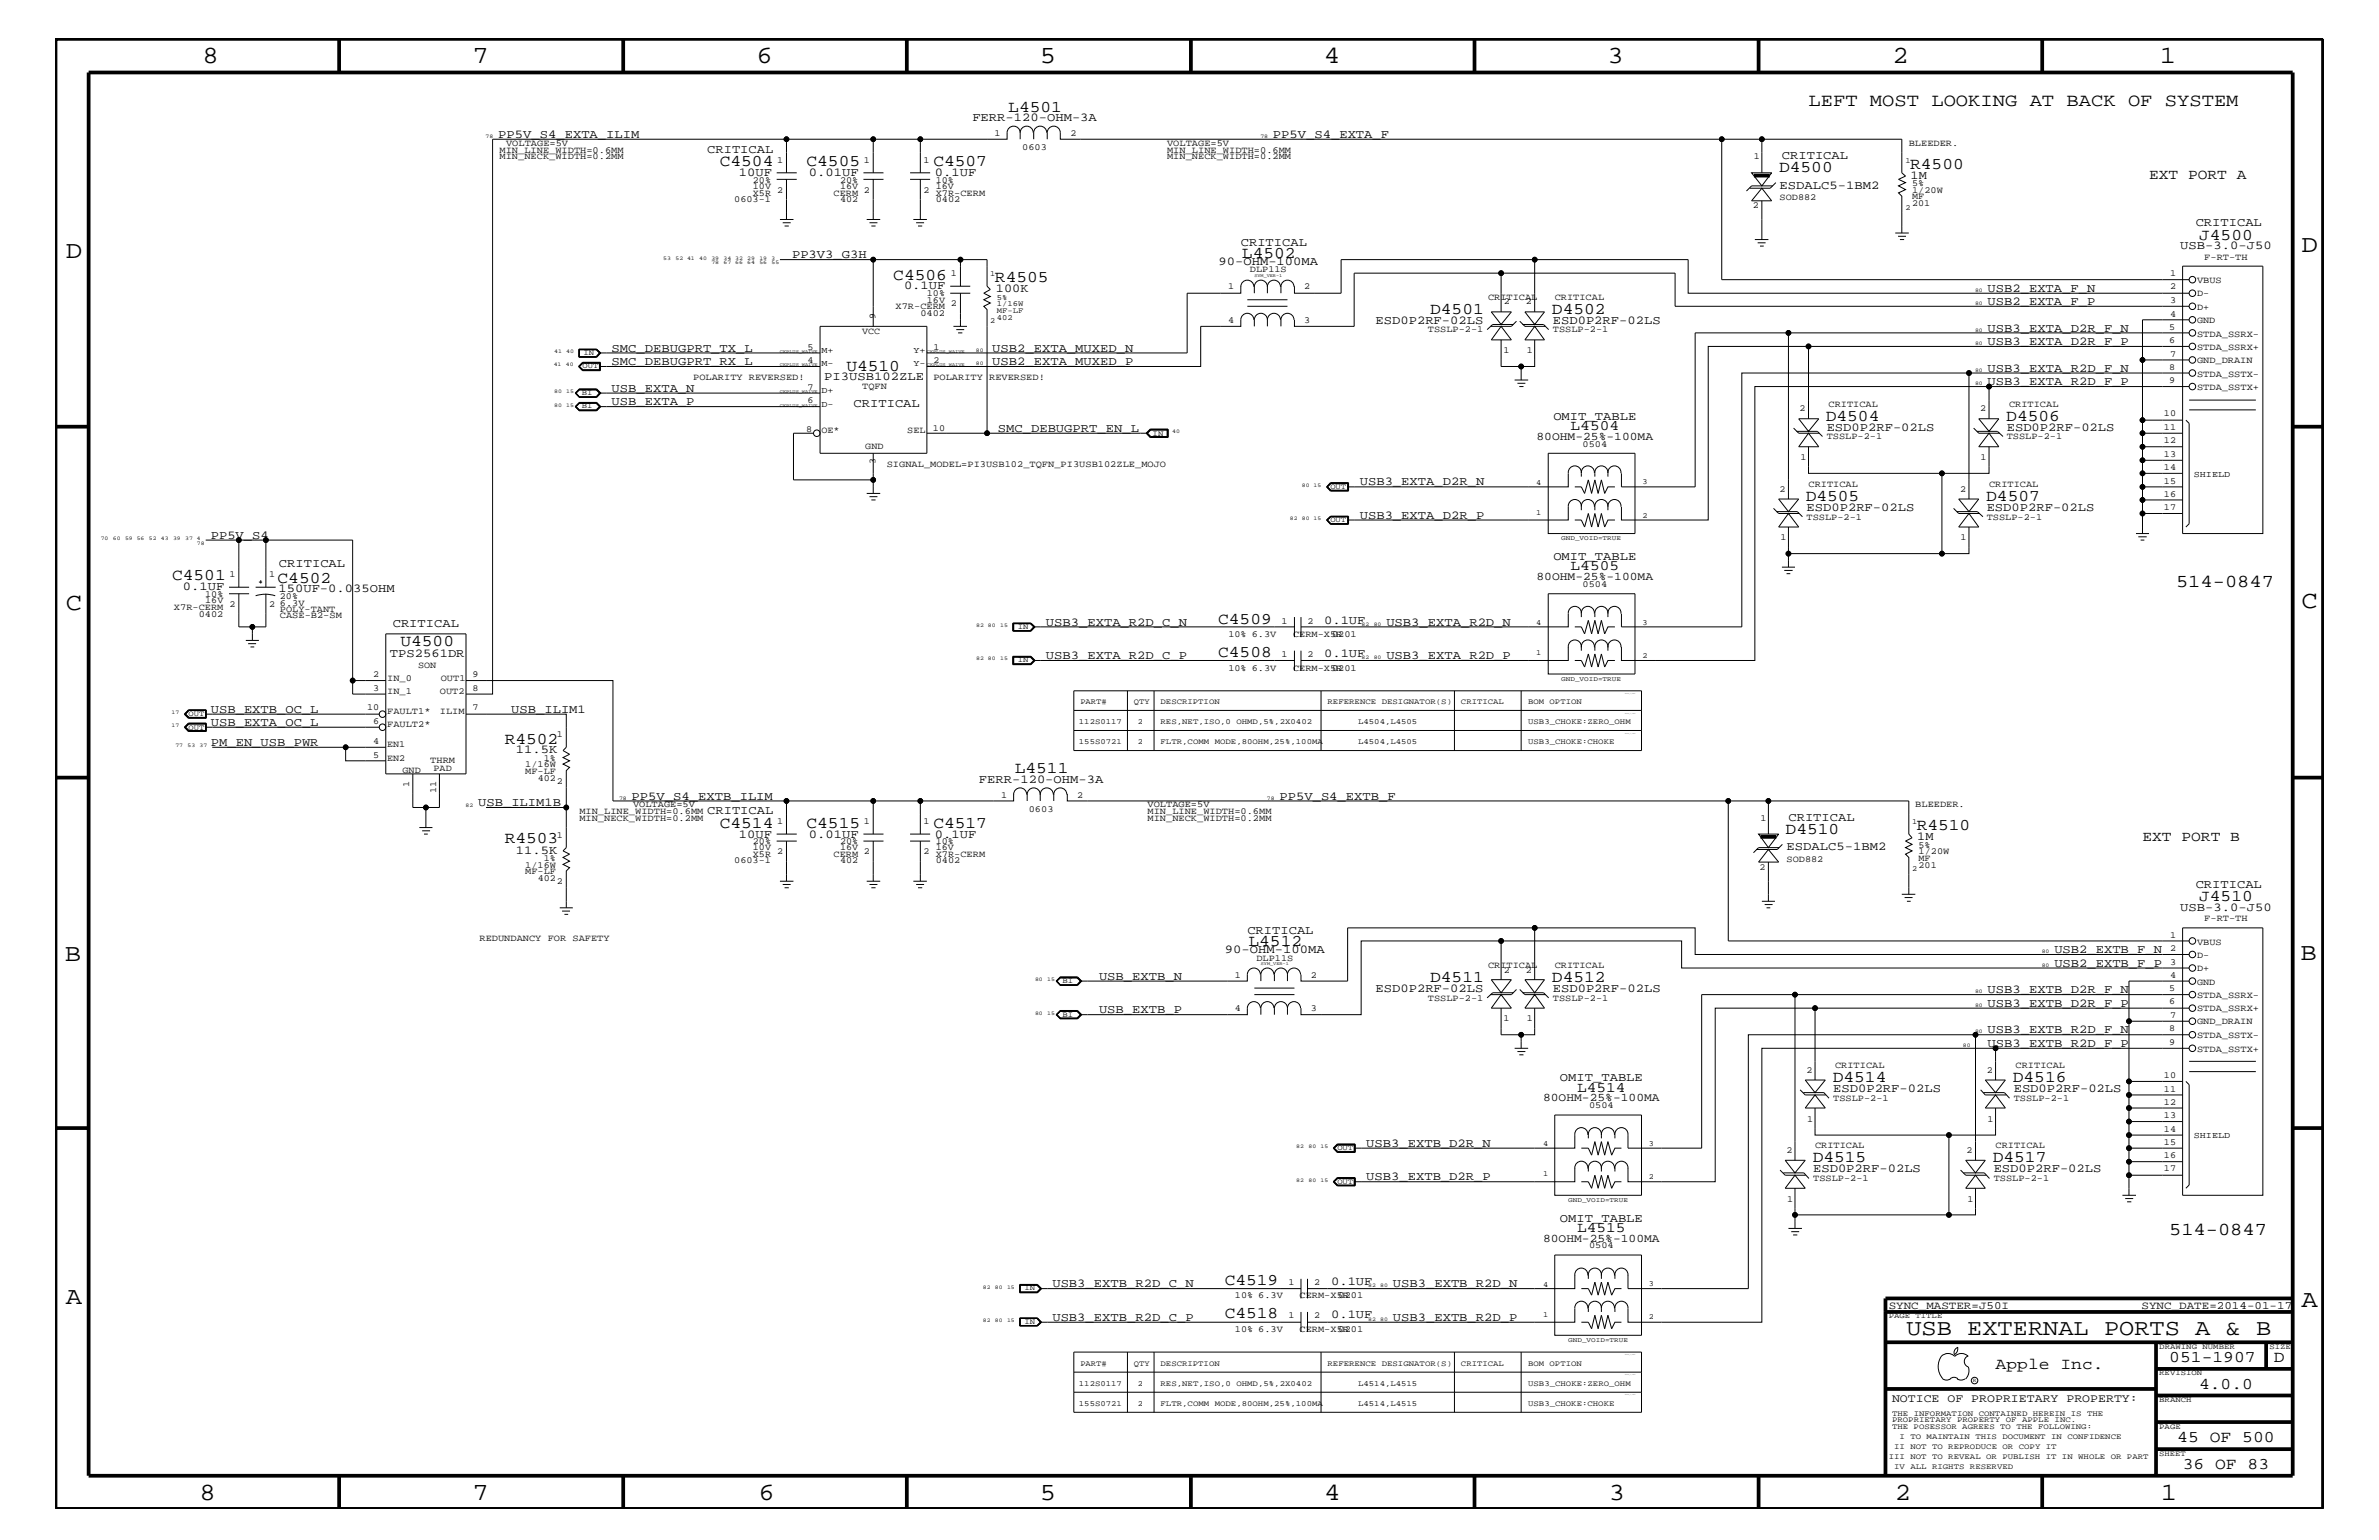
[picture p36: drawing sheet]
<svg xmlns="http://www.w3.org/2000/svg" width="432mm" height="279mm" viewBox="0 0 432 279" stroke-linecap="round" stroke-linejoin="round" font-family="sans-serif">
<defs><g id="words">
<g font-size="4.5">
<text x="36.7" y="11.5">8</text>
<text x="85.8" y="11.5">7</text>
<text x="137.3" y="11.5">6</text>
<text x="188.7" y="11.5">5</text>
<text x="240.3" y="11.5">4</text>
<text x="291.8" y="11.5">3</text>
<text x="343.5" y="11.5">2</text>
<text x="392" y="11.5">1</text>
<text x="11.9" y="46.8">D</text>
<text x="417.7" y="45.7">D</text>
<text x="11.9" y="110.6">C</text>
<text x="417.7" y="110.3">C</text>
<text x="11.8" y="174.3">B</text>
<text x="417.6" y="174.2">B</text>
<text x="11.9" y="236.7">A</text>
<text x="417.7" y="237.1">A</text>
<text x="36.2" y="272.1">8</text>
<text x="85.8" y="272.1">7</text>
<text x="137.7" y="272.1">6</text>
<text x="188.7" y="272.1">5</text>
<text x="240.4" y="272.1">4</text>
<text x="292" y="272.1">3</text>
<text x="343.9" y="272.1">2</text>
<text x="392.2" y="272.1">1</text>
</g>
<text font-size="4.1" x="346" y="242.3">USB EXTERNAL PORTS A &amp; B</text>
<g font-size="3.3">
<text x="328.3" y="19.2">LEFT MOST LOOKING AT BACK OF SYSTEM</text>
<text x="395" y="106.5">514-0847</text>
<text x="393.7" y="224.1">514-0847</text>
</g>
<g font-size="3">
<text x="183" y="20.3">L4501</text>
<text x="130.6" y="30.2">C4504</text>
<text x="146.4" y="30.2">C4505</text>
<text x="169.4" y="30.2">C4507</text>
<text x="322.9" y="31.2">D4500</text>
<text x="346.7" y="30.6">R4500</text>
<text x="225.4" y="46.8">L4502</text>
<text x="399.2" y="43.5">J4500</text>
<text x="162.1" y="50.7">C4506</text>
<text x="180.6" y="51.3">R4505</text>
<text x="259.6" y="56.9">D4501</text>
<text x="281.7" y="56.9">D4502</text>
<text x="153.6" y="67.3">U4510</text>
<text x="331.4" y="76.3">D4504</text>
<text x="364.2" y="76.3">D4506</text>
<text x="327.7" y="90.9">D4505</text>
<text x="360.5" y="90.9">D4507</text>
<text x="31.2" y="105.3">C4501</text>
<text x="50.4" y="105.7">C4502</text>
<text x="221.1" y="113.1">C4509</text>
<text x="72.7" y="117.3">U4500</text>
<text x="221.1" y="119.2">C4508</text>
<text x="91.6" y="134.9">R4502</text>
<text x="184.2" y="140.3">L4511</text>
<text x="91.6" y="153">R4503</text>
<text x="130.6" y="150.1">C4514</text>
<text x="146.4" y="150.1">C4515</text>
<text x="169.4" y="150.1">C4517</text>
<text x="324.1" y="151.2">D4510</text>
<text x="347.9" y="150.7">R4510</text>
<text x="399.2" y="163.5">J4510</text>
<text x="226.6" y="171.6">L4512</text>
<text x="259.6" y="178.2">D4511</text>
<text x="281.7" y="178.2">D4512</text>
<text x="332.7" y="196.4">D4514</text>
<text x="365.3" y="196.4">D4516</text>
<text x="329" y="210.8">D4515</text>
<text x="361.7" y="210.8">D4517</text>
<text x="222.3" y="233.2">C4519</text>
<text x="222.3" y="239.2">C4518</text>
<text x="362.2" y="248.4">Apple Inc.</text>
<text x="393.7" y="247.1">051-1907</text>
<text x="399.2" y="252">4.0.0</text>
<text x="412.7" y="247.1">D</text>
<text x="395.2" y="261.6">45 OF 500</text>
<text x="396.2" y="266.6">36 OF 83</text>
</g>
<g font-size="2.6">
<text x="390.1" y="32.5">EXT PORT A</text>
<text x="285.1" y="78">L4504</text>
<text x="285.1" y="103.5">L4505</text>
<text x="388.9" y="152.6">EXT PORT B</text>
<text x="286.3" y="198.1">L4514</text>
<text x="286.3" y="223.5">L4515</text>
</g>
<g font-size="2.2">
<text x="176.5" y="22">FERR-120-OHM-3A</text>
<text x="90.4" y="25">PP5V_S4_EXTA_ILIM</text>
<text x="128.4" y="27.7">CRITICAL</text>
<text x="231.1" y="25">PP5V_S4_EXTA_F</text>
<text x="323.4" y="28.9">CRITICAL</text>
<text x="134.1" y="31.9">10UF</text>
<text x="146.8" y="31.9">0.01UF</text>
<text x="169.7" y="31.9">0.1UF</text>
<text x="323" y="34.2">ESDALC5-1BM2</text>
<text x="346.8" y="32.5">1M</text>
<text x="398.5" y="41">CRITICAL</text>
<text x="143.8" y="46.8">PP3V3_G3H</text>
<text x="225.2" y="44.6">CRITICAL</text>
<text x="395.7" y="45.2">USB-3.0-J50</text>
<text x="164.1" y="52.5">0.1UF</text>
<text x="180.8" y="53">100K</text>
<text x="221.1" y="48">90-OHM-100MA</text>
<text x="360.8" y="52.9">USB2_EXTA_F_N</text>
<text x="249.7" y="58.8">ESD0P2RF-02LS</text>
<text x="281.9" y="58.8">ESD0P2RF-02LS</text>
<text x="360.8" y="55.3">USB2_EXTA_F_P</text>
<text x="111" y="63.9">SMC_DEBUGPRT_TX_L</text>
<text x="180.1" y="63.9">USB2_EXTA_MUXED_N</text>
<text x="360.8" y="60.2">USB3_EXTA_D2R_F_N</text>
<text x="360.8" y="62.6">USB3_EXTA_D2R_F_P</text>
<text x="111" y="66.2">SMC_DEBUGPRT_RX_L</text>
<text x="111" y="71.1">USB_EXTA_N</text>
<text x="149.6" y="69">PI3USB102ZLE</text>
<text x="180.1" y="66.2">USB2_EXTA_MUXED_P</text>
<text x="360.8" y="67.5">USB3_EXTA_R2D_F_N</text>
<text x="360.8" y="69.9">USB3_EXTA_R2D_F_P</text>
<text x="111" y="73.5">USB_EXTA_P</text>
<text x="154.9" y="73.8">CRITICAL</text>
<text x="281.9" y="76.2">OMIT_TABLE</text>
<text x="181.1" y="78.3">SMC_DEBUGPRT_EN_L</text>
<text x="331.6" y="78.2">ESD0P2RF-02LS</text>
<text x="364.2" y="78.2">ESD0P2RF-02LS</text>
<text x="246.8" y="88.1">USB3_EXTA_D2R_N</text>
<text x="246.8" y="94.2">USB3_EXTA_D2R_P</text>
<text x="327.9" y="92.7">ESD0P2RF-02LS</text>
<text x="360.6" y="92.7">ESD0P2RF-02LS</text>
<text x="38.3" y="97.7">PP5V_S4</text>
<text x="281.9" y="101.6">OMIT_TABLE</text>
<text x="33.2" y="107.1">0.1UF</text>
<text x="50.5" y="107.4">150UF-0.035OHM</text>
<text x="50.6" y="102.9">CRITICAL</text>
<text x="71.3" y="113.7">CRITICAL</text>
<text x="189.8" y="113.6">USB3_EXTA_R2D_C_N</text>
<text x="240.3" y="113.1">0.1UF</text>
<text x="251.6" y="113.6">USB3_EXTA_R2D_N</text>
<text x="70.8" y="119.2">TPS2561DR</text>
<text x="189.8" y="119.6">USB3_EXTA_R2D_C_P</text>
<text x="240.3" y="119.2">0.1UF</text>
<text x="251.6" y="119.6">USB3_EXTA_R2D_P</text>
<text x="38.3" y="129.3">USB_EXTB_OC_L</text>
<text x="38.3" y="131.7">USB_EXTA_OC_L</text>
<text x="92.8" y="129.3">USB_ILIM1</text>
<text x="38.3" y="135.3">PM_EN_USB_PWR</text>
<text x="93.6" y="136.7">11.5K</text>
<text x="177.7" y="142">FERR-120-OHM-3A</text>
<text x="86.8" y="146.2">USB_ILIM1B</text>
<text x="114.6" y="145.1">PP5V_S4_EXTB_ILIM</text>
<text x="128.4" y="147.7">CRITICAL</text>
<text x="232.2" y="145.1">PP5V_S4_EXTB_F</text>
<text x="324.6" y="149">CRITICAL</text>
<text x="93.6" y="154.9">11.5K</text>
<text x="134.1" y="152">10UF</text>
<text x="146.8" y="152">0.01UF</text>
<text x="169.7" y="152">0.1UF</text>
<text x="324.3" y="154.2">ESDALC5-1BM2</text>
<text x="348" y="152.4">1M</text>
<text x="398.5" y="161.1">CRITICAL</text>
<text x="395.7" y="165.2">USB-3.0-J50</text>
<text x="222.3" y="172.9">90-OHM-100MA</text>
<text x="226.4" y="169.5">CRITICAL</text>
<text x="372.9" y="172.9">USB2_EXTB_F_N</text>
<text x="199.5" y="177.7">USB_EXTB_N</text>
<text x="372.9" y="175.4">USB2_EXTB_F_P</text>
<text x="199.5" y="183.8">USB_EXTB_P</text>
<text x="249.7" y="180">ESD0P2RF-02LS</text>
<text x="281.9" y="180">ESD0P2RF-02LS</text>
<text x="360.8" y="180.2">USB3_EXTB_D2R_F_N</text>
<text x="360.8" y="182.7">USB3_EXTB_D2R_F_P</text>
<text x="360.8" y="187.5">USB3_EXTB_R2D_F_N</text>
<text x="360.8" y="189.9">USB3_EXTB_R2D_F_P</text>
<text x="283.1" y="196.2">OMIT_TABLE</text>
<text x="332.7" y="198.1">ESD0P2RF-02LS</text>
<text x="365.5" y="198.1">ESD0P2RF-02LS</text>
<text x="248" y="208.1">USB3_EXTB_D2R_N</text>
<text x="248" y="214.2">USB3_EXTB_D2R_P</text>
<text x="329.1" y="212.7">ESD0P2RF-02LS</text>
<text x="361.9" y="212.7">ESD0P2RF-02LS</text>
<text x="283.1" y="221.7">OMIT_TABLE</text>
<text x="191" y="233.5">USB3_EXTB_R2D_C_N</text>
<text x="241.6" y="233.2">0.1UF</text>
<text x="252.8" y="233.5">USB3_EXTB_R2D_N</text>
<text x="191" y="239.6">USB3_EXTB_R2D_C_P</text>
<text x="241.6" y="239.2">0.1UF</text>
<text x="252.8" y="239.6">USB3_EXTB_R2D_P</text>
</g>
<g font-size="2.1">
<text x="278.9" y="79.9">80OHM-25%-100MA</text>
<text x="278.9" y="105.3">80OHM-25%-100MA</text>
<text x="280.1" y="199.8">80OHM-25%-100MA</text>
<text x="280.1" y="225.3">80OHM-25%-100MA</text>
<text x="343.4" y="254.4">NOTICE OF PROPRIETARY PROPERTY:</text>
</g>
<g font-size="2">
<text x="342.8" y="237.4">SYNC_MASTER=J50I</text>
<text x="388.7" y="237.4">SYNC_DATE=2014-01-17</text>
</g>
<g font-size="1.7">
<text x="90.7" y="27.7">MIN_LINE_WIDTH=0.6MM</text>
<text x="90.7" y="28.9">MIN_NECK_WIDTH=0.2MM</text>
<text x="91.9" y="26.5">VOLTAGE=5V</text>
<text x="141.1" y="29.5">1</text>
<text x="156.8" y="29.5">1</text>
<text x="167.6" y="29.5">1</text>
<text x="180.5" y="24.7">1</text>
<text x="185.5" y="27.2">0603</text>
<text x="194.3" y="24.7">2</text>
<text x="211.8" y="27.7">MIN_LINE_WIDTH=0.6MM</text>
<text x="211.8" y="28.9">MIN_NECK_WIDTH=0.2MM</text>
<text x="211.8" y="26.5">VOLTAGE=5V</text>
<text x="318.3" y="28.9">1</text>
<text x="346.5" y="26.5">BLEEDER.</text>
<text x="136.7" y="34.2">10V</text>
<text x="136.7" y="35.5">X5R</text>
<text x="136.7" y="33.1">20%</text>
<text x="141.1" y="35">2</text>
<text x="151.3" y="35.5">CERM</text>
<text x="152.5" y="34.2">16V</text>
<text x="152.5" y="33.1">20%</text>
<text x="156.8" y="35">2</text>
<text x="167.6" y="35">2</text>
<text x="169.8" y="33.1">10%</text>
<text x="169.8" y="35.5">X7R-CERM</text>
<text x="169.8" y="34.2">16V</text>
<text x="347" y="33.7">5%</text>
<text x="347" y="35">1/20W</text>
<text x="133.3" y="36.7">0603-1</text>
<text x="152.5" y="36.7">402</text>
<text x="169.8" y="36.7">0402</text>
<text x="318.2" y="37.8">2</text>
<text x="323" y="36.4">SOD882</text>
<text x="347" y="37.4">201</text>
<text x="347" y="36.2">MF</text>
<text x="400.1" y="47.1">F-RT-TH</text>
<text x="168.2" y="53.8">10%</text>
<text x="172.6" y="50.2">1</text>
<text x="222.9" y="52.5">1</text>
<text x="226.9" y="49.4">DLP11S</text>
<text x="236.7" y="52.5">2</text>
<text x="393.9" y="52.5">2</text>
<text x="393.9" y="50.2">1</text>
<text x="398.8" y="53.8">D-</text>
<text x="398.8" y="51.3">VBUS</text>
<text x="158.9" y="57.9" transform="rotate(-90 158.9 57.9)">9</text>
<text x="162.6" y="56.1">X7R-CERM</text>
<text x="167" y="57.3">0402</text>
<text x="168.2" y="54.9">16V</text>
<text x="172.6" y="55.6">2</text>
<text x="222.9" y="58.6">4</text>
<text x="236.7" y="58.6">3</text>
<text x="270.1" y="54.4">CRITICAL</text>
<text x="273" y="55.2">2</text>
<text x="276.9" y="55.2">2</text>
<text x="282.2" y="54.4">CRITICAL</text>
<text x="393.7" y="59.8">5</text>
<text x="393.9" y="55">3</text>
<text x="393.9" y="57.4">4</text>
<text x="398.8" y="56.2">D+</text>
<text x="398.8" y="58.6">GND</text>
<text x="146.6" y="63.4">5</text>
<text x="146.6" y="65.9">4</text>
<text x="156.5" y="60.6">VCC</text>
<text x="169.4" y="63.4">1</text>
<text x="169.4" y="65.9">2</text>
<text x="259.2" y="60.3">TSSLP-2-1</text>
<text x="272.9" y="64">1</text>
<text x="277.1" y="64">1</text>
<text x="281.9" y="60.3">TSSLP-2-1</text>
<text x="393.7" y="62.3">6</text>
<text x="393.9" y="64.7">7</text>
<text x="398.8" y="65.9">GND_DRAIN</text>
<text x="398.8" y="61.1">STDA_SSRX-</text>
<text x="398.8" y="63.4">STDA_SSRX+</text>
<text x="125.8" y="68.9">POLARITY REVERSED!</text>
<text x="146.6" y="70.7">7</text>
<text x="156.5" y="70.6">TQFN</text>
<text x="169.4" y="68.9">POLARITY REVERSED!</text>
<text x="393.7" y="67.1">8</text>
<text x="393.7" y="69.5">9</text>
<text x="398.8" y="68.4">STDA_SSTX-</text>
<text x="398.8" y="70.7">STDA_SSTX+</text>
<text x="146.6" y="73.2">6</text>
<text x="326.6" y="74.6">2</text>
<text x="331.9" y="73.8">CRITICAL</text>
<text x="359.4" y="74.6">2</text>
<text x="364.7" y="73.8">CRITICAL</text>
<text x="392.8" y="75.6">10</text>
<text x="146.3" y="78.3">8</text>
<text x="149.1" y="78.6">OE*</text>
<text x="157.1" y="81.4">GND</text>
<text x="164.7" y="78.6">SEL</text>
<text x="169.3" y="78.3">10</text>
<text x="287.2" y="81.1">0504</text>
<text x="326.8" y="83.5">1</text>
<text x="331.6" y="79.7">TSSLP-2-1</text>
<text x="359.5" y="83.5">1</text>
<text x="364.2" y="79.7">TSSLP-2-1</text>
<text x="392.8" y="82.8">13</text>
<text x="392.8" y="80.5">12</text>
<text x="392.8" y="78">11</text>
<text x="158.9" y="84.2" transform="rotate(-90 158.9 84.2)">3</text>
<text x="161" y="84.7">SIGNAL_MODEL=PI3USB102_TQFN_PI3USB102ZLE_MOJO</text>
<text x="323" y="89.2">2</text>
<text x="328.3" y="88.3">CRITICAL</text>
<text x="355.8" y="89.2">2</text>
<text x="361" y="88.3">CRITICAL</text>
<text x="392.8" y="85.3">14</text>
<text x="392.8" y="87.7">15</text>
<text x="327.9" y="94.3">TSSLP-2-1</text>
<text x="360.6" y="94.3">TSSLP-2-1</text>
<text x="392.8" y="92.6">17</text>
<text x="392.8" y="90.1">16</text>
<text x="323.2" y="98">1</text>
<text x="355.9" y="98">1</text>
<text x="41.7" y="104.7">1</text>
<text x="48.9" y="104.7">1</text>
<text x="287.2" y="106.5">0504</text>
<text x="31.6" y="110.6">X7R-CERM 2</text>
<text x="36.1" y="111.9">0402</text>
<text x="37.3" y="108.3">10%</text>
<text x="37.3" y="109.4">16V</text>
<text x="48.9" y="110.2">2</text>
<text x="50.8" y="109.9">6.3V</text>
<text x="50.8" y="111">POLY-TANT</text>
<text x="50.8" y="112.2">CASE-B2-SM</text>
<text x="50.8" y="108.7">20%</text>
<text x="232.6" y="113.1">1</text>
<text x="237.3" y="113.1">2</text>
<text x="223" y="115.6">10% 6.3V</text>
<text x="232.6" y="119.2">1</text>
<text x="234.7" y="115.6">CERM-X5R</text>
<text x="237.3" y="119.2">2</text>
<text x="241.8" y="115.6">0201</text>
<text x="67.7" y="122.9">2</text>
<text x="67.7" y="125.3">3</text>
<text x="70.3" y="123.5">IN_0</text>
<text x="70.3" y="125.9">IN_1</text>
<text x="75.9" y="121.2">SON</text>
<text x="79.8" y="125.9">OUT2</text>
<text x="80" y="123.6">OUT1</text>
<text x="85.8" y="125.3">8</text>
<text x="85.8" y="122.9">9</text>
<text x="223" y="121.7">10% 6.3V</text>
<text x="234.7" y="121.7">CERM-X5R</text>
<text x="241.8" y="121.7">0201</text>
<text x="66.6" y="128.9">10</text>
<text x="67.7" y="131.3">6</text>
<text x="70.3" y="129.6">FAULT1*</text>
<text x="70.3" y="131.9">FAULT2*</text>
<text x="79.8" y="129.6">ILIM</text>
<text x="85.8" y="128.9">7</text>
<text x="67.7" y="137.4">5</text>
<text x="67.7" y="135">4</text>
<text x="70.3" y="135.6">EN1</text>
<text x="101.1" y="133.8">1</text>
<text x="70.3" y="138">EN2</text>
<text x="73.1" y="140.2">GND</text>
<text x="74.3" y="142.8" transform="rotate(-90 74.3 142.8)">1</text>
<text x="78.1" y="138.4">THRM</text>
<text x="78.7" y="139.8">PAD</text>
<text x="79.2" y="143.9" transform="rotate(-90 79.2 143.9)">11</text>
<text x="95.3" y="139.2">1/16W</text>
<text x="95.3" y="140.4">MF-LF</text>
<text x="97.6" y="141.7">402</text>
<text x="98.7" y="138">1%</text>
<text x="101.1" y="142.3">2</text>
<text x="105.2" y="147.7">MIN_LINE_WIDTH=0.6MM</text>
<text x="105.2" y="149">MIN_NECK_WIDTH=0.2MM</text>
<text x="114.9" y="146.5">VOLTAGE=5V</text>
<text x="141.1" y="149.5">1</text>
<text x="156.8" y="149.5">1</text>
<text x="167.6" y="149.5">1</text>
<text x="181.7" y="144.7">1</text>
<text x="186.7" y="147.3">0603</text>
<text x="195.5" y="144.7">2</text>
<text x="208.3" y="146.5">VOLTAGE=5V</text>
<text x="208.3" y="147.7">MIN_LINE_WIDTH=0.6MM</text>
<text x="208.3" y="149">MIN_NECK_WIDTH=0.2MM</text>
<text x="319.5" y="149">1</text>
<text x="347.6" y="146.5">BLEEDER.</text>
<text x="101.1" y="152">1</text>
<text x="136.7" y="154.3">10V</text>
<text x="136.7" y="155.5">X5R</text>
<text x="136.7" y="153.2">20%</text>
<text x="141.1" y="155">2</text>
<text x="151.3" y="155.5">CERM</text>
<text x="152.5" y="154.3">16V</text>
<text x="152.5" y="153.2">20%</text>
<text x="156.8" y="155">2</text>
<text x="167.6" y="155">2</text>
<text x="169.8" y="153.2">10%</text>
<text x="169.8" y="155.5">X7R-CERM</text>
<text x="169.8" y="154.3">16V</text>
<text x="348.2" y="153.8">5%</text>
<text x="348.2" y="155">1/20W</text>
<text x="95.3" y="158.6">MF-LF</text>
<text x="95.3" y="157.4">1/16W</text>
<text x="97.6" y="159.9">402</text>
<text x="98.7" y="156.2">1%</text>
<text x="101.1" y="160.5">2</text>
<text x="133.3" y="156.7">0603-1</text>
<text x="152.5" y="156.7">402</text>
<text x="169.8" y="156.7">0402</text>
<text x="319.4" y="157.8">2</text>
<text x="324.3" y="156.3">SOD882</text>
<text x="348.2" y="157.4">201</text>
<text x="348.2" y="156.2">MF</text>
<text x="400.1" y="167.1">F-RT-TH</text>
<text x="87" y="170.7">REDUNDANCY FOR SAFETY</text>
<text x="393.9" y="172.6">2</text>
<text x="393.9" y="170.1">1</text>
<text x="398.8" y="173.8">D-</text>
<text x="398.8" y="171.4">VBUS</text>
<text x="224.1" y="177.4">1</text>
<text x="228" y="174.3">DLP11S</text>
<text x="237.9" y="177.4">2</text>
<text x="270.1" y="175.6">CRITICAL</text>
<text x="273" y="176.5">2</text>
<text x="276.9" y="176.5">2</text>
<text x="282.2" y="175.6">CRITICAL</text>
<text x="393.7" y="179.9">5</text>
<text x="393.9" y="175">3</text>
<text x="393.9" y="177.4">4</text>
<text x="398.8" y="176.2">D+</text>
<text x="398.8" y="178.7">GND</text>
<text x="224.1" y="183.5">4</text>
<text x="237.9" y="183.5">3</text>
<text x="259.2" y="181.6">TSSLP-2-1</text>
<text x="272.9" y="185.3">1</text>
<text x="277.1" y="185.3">1</text>
<text x="281.9" y="181.6">TSSLP-2-1</text>
<text x="393.7" y="182.2">6</text>
<text x="393.9" y="184.7">7</text>
<text x="398.8" y="185.9">GND_DRAIN</text>
<text x="398.8" y="181">STDA_SSRX-</text>
<text x="398.8" y="183.5">STDA_SSRX+</text>
<text x="393.7" y="187.1">8</text>
<text x="393.7" y="189.5">9</text>
<text x="398.8" y="188.3">STDA_SSTX-</text>
<text x="398.8" y="190.8">STDA_SSTX+</text>
<text x="327.9" y="194.7">2</text>
<text x="333.1" y="193.7">CRITICAL</text>
<text x="360.6" y="194.7">2</text>
<text x="365.8" y="193.7">CRITICAL</text>
<text x="392.8" y="195.6">10</text>
<text x="288.4" y="201">0504</text>
<text x="328" y="203.5">1</text>
<text x="332.7" y="199.8">TSSLP-2-1</text>
<text x="360.8" y="203.5">1</text>
<text x="365.5" y="199.8">TSSLP-2-1</text>
<text x="392.8" y="202.9">13</text>
<text x="392.8" y="200.4">12</text>
<text x="392.8" y="198.1">11</text>
<text x="324.3" y="209.2">2</text>
<text x="329.4" y="208.3">CRITICAL</text>
<text x="357" y="209.2">2</text>
<text x="362.2" y="208.3">CRITICAL</text>
<text x="392.8" y="205.3">14</text>
<text x="392.8" y="207.7">15</text>
<text x="329.1" y="214.2">TSSLP-2-1</text>
<text x="361.9" y="214.2">TSSLP-2-1</text>
<text x="392.8" y="212.5">17</text>
<text x="392.8" y="210.2">16</text>
<text x="324.4" y="218">1</text>
<text x="357.1" y="218">1</text>
<text x="288.4" y="226.5">0504</text>
<text x="233.8" y="233.2">1</text>
<text x="238.5" y="233.2">2</text>
<text x="224.2" y="235.6">10% 6.3V</text>
<text x="233.8" y="239.2">1</text>
<text x="235.9" y="235.6">CERM-X5R</text>
<text x="238.5" y="239.2">2</text>
<text x="243" y="235.6">0201</text>
<text x="224.2" y="241.7">10% 6.3V</text>
<text x="235.9" y="241.7">CERM-X5R</text>
<text x="243" y="241.7">0201</text>
</g>
<g font-size="1.6">
<text x="149.1" y="64">M+</text>
<text x="165.8" y="64">Y+</text>
<text x="149.1" y="71.3">D+</text>
<text x="149.1" y="66.5">M-</text>
<text x="165.8" y="66.5">Y-</text>
<text x="149.1" y="73.8">D-</text>
<text x="398.2" y="86.5">SHIELD</text>
<text x="398.2" y="206.5">SHIELD</text>
</g>
<g font-size="1.4">
<text x="345.9" y="29.5">1</text>
<text x="345.9" y="38">2</text>
<text x="179.7" y="50.2">1</text>
<text x="179.7" y="58.6">2</text>
<text x="180.9" y="58">402</text>
<text x="180.9" y="55.6">1/16W</text>
<text x="180.9" y="54.4">5%</text>
<text x="180.9" y="56.8">MF-LF</text>
<text x="105.9" y="64.5">IN</text>
<text x="105.6" y="71.7">BI</text>
<text x="105.7" y="66.8">OUT</text>
<text x="105.6" y="74.1">BI</text>
<text x="209.2" y="79">IN</text>
<text x="241.5" y="88.7">OUT</text>
<text x="278.8" y="88">4</text>
<text x="298.1" y="87.8">3</text>
<text x="241.5" y="94.8">OUT</text>
<text x="278.8" y="93.4">1</text>
<text x="298.1" y="93.9">2</text>
<text x="278.8" y="113.4">4</text>
<text x="298.1" y="113.3">3</text>
<text x="184.7" y="114.2">IN</text>
<text x="278.8" y="118.9">1</text>
<text x="298.1" y="119.3">2</text>
<text x="184.7" y="120.2">IN</text>
<text x="34.2" y="129.9">OUT</text>
<text x="195.8" y="131.3">112S0117</text>
<text x="196.1" y="127.7">PART#</text>
<text x="205.8" y="127.7">QTY</text>
<text x="206.5" y="131.3">2</text>
<text x="210.7" y="127.7">DESCRIPTION</text>
<text x="210.7" y="131.3">RES,NET,ISO,0 OHMD,5%,2X0402</text>
<text x="241" y="127.7">REFERENCE DESIGNATOR(S)</text>
<text x="246.5" y="131.3">L4504,L4505</text>
<text x="265.2" y="127.7">CRITICAL</text>
<text x="277.4" y="131.3">USB3_CHOKE:ZERO_OHM</text>
<text x="277.4" y="127.7">BOM OPTION</text>
<text x="34.2" y="132.4">OUT</text>
<text x="195.8" y="135">155S0721</text>
<text x="206.5" y="135">2</text>
<text x="210.7" y="135">FLTR,COMM MODE,80OHM,25%,100MA</text>
<text x="246.5" y="135">L4504,L4505</text>
<text x="277.4" y="135">USB3_CHOKE:CHOKE</text>
<text x="347" y="149.5">1</text>
<text x="347" y="158">2</text>
<text x="192.9" y="178.4">BI</text>
<text x="192.9" y="184.4">BI</text>
<text x="242.7" y="208.7">OUT</text>
<text x="280.1" y="208">4</text>
<text x="299.3" y="207.9">3</text>
<text x="242.7" y="214.7">OUT</text>
<text x="280.1" y="213.4">1</text>
<text x="299.3" y="213.9">2</text>
<text x="280.1" y="233.5">4</text>
<text x="299.3" y="233.3">3</text>
<text x="185.9" y="234.1">IN</text>
<text x="280.1" y="238.9">1</text>
<text x="299.3" y="239.4">2</text>
<text x="342.8" y="239.2">PAGE TITLE</text>
<text x="185.9" y="240.2">IN</text>
<text x="391.9" y="244.7">DRAWING NUMBER</text>
<text x="411.9" y="244.7">SIZE</text>
<text x="195.8" y="251.4">112S0117</text>
<text x="196.1" y="247.8">PART#</text>
<text x="205.8" y="247.8">QTY</text>
<text x="206.5" y="251.4">2</text>
<text x="210.7" y="247.8">DESCRIPTION</text>
<text x="210.7" y="251.4">RES,NET,ISO,0 OHMD,5%,2X0402</text>
<text x="241" y="247.8">REFERENCE DESIGNATOR(S)</text>
<text x="246.5" y="251.4">L4514,L4515</text>
<text x="265.2" y="247.8">CRITICAL</text>
<text x="277.4" y="251.4">USB3_CHOKE:ZERO_OHM</text>
<text x="277.4" y="247.8">BOM OPTION</text>
<text x="391.9" y="249.5">REVISION</text>
<text x="195.8" y="255">155S0721</text>
<text x="206.5" y="255">2</text>
<text x="210.7" y="255">FLTR,COMM MODE,80OHM,25%,100MA</text>
<text x="246.5" y="255">L4514,L4515</text>
<text x="277.4" y="255">USB3_CHOKE:CHOKE</text>
<text x="343.4" y="256.8">THE INFORMATION CONTAINED HEREIN IS THE</text>
<text x="391.9" y="254.4">BRANCH</text>
<text x="343.4" y="258">PROPRIETARY PROPERTY OF APPLE INC.</text>
<text x="343.4" y="259.3">THE POSESSOR AGREES TO THE FOLLOWING:</text>
<text x="343.8" y="262.9">II NOT TO REPRODUCE OR COPY IT</text>
<text x="344.8" y="261.1">I TO MAINTAIN THIS DOCUMENT IN CONFIDENCE</text>
<text x="391.9" y="259.3">PAGE</text>
<text x="342.8" y="264.7">III NOT TO REVEAL OR PUBLISH IT IN WHOLE OR PART</text>
<text x="343.8" y="266.6">IV ALL RIGHTS RESERVED</text>
<text x="391.9" y="264.1">SHEET</text>
</g>
<g font-size="1.2">
<text x="283.4" y="98">GND_VOID=TRUE</text>
<text x="283.4" y="123.5">GND_VOID=TRUE</text>
<text x="284.6" y="218">GND_VOID=TRUE</text>
<text x="284.6" y="243.5">GND_VOID=TRUE</text>
</g>
<g font-size="1">
<text x="88.1" y="25">78</text>
<text x="228.8" y="25">78</text>
<text x="120.4" y="47.1">53</text>
<text x="122.6" y="47.1">52 41</text>
<text x="126.9" y="47.1">40</text>
<text x="129.1" y="47.9">78</text>
<text x="129.1" y="47.1">39</text>
<text x="131.3" y="47.9">67 66</text>
<text x="131.3" y="47.1">34 32</text>
<text x="135.6" y="47.1">29</text>
<text x="135.6" y="47.9">64</text>
<text x="137.8" y="47.1">19</text>
<text x="137.8" y="47.9">56</text>
<text x="140" y="47.9">55</text>
<text x="140" y="47.1">3</text>
<text x="358.5" y="52.9">80</text>
<text x="358.5" y="55.3">80</text>
<text x="100.6" y="64">41</text>
<text x="102.8" y="64">40</text>
<text x="177.1" y="63.9">80</text>
<text x="358.5" y="60.2">80</text>
<text x="358.5" y="62.6">80</text>
<text x="100.5" y="66.5">41</text>
<text x="100.6" y="71.3">80</text>
<text x="102.7" y="66.5">40</text>
<text x="102.8" y="71.3">15</text>
<text x="177.1" y="66.2">80</text>
<text x="358.5" y="67.5">80</text>
<text x="358.5" y="69.9">80</text>
<text x="100.6" y="73.8">80</text>
<text x="102.8" y="73.8">15</text>
<text x="212.8" y="78.6">40</text>
<text x="236.3" y="88.3">80 15</text>
<text x="234.1" y="94.3">82</text>
<text x="236.3" y="94.3">80 15</text>
<text x="18.3" y="98">70</text>
<text x="20.5" y="98">60</text>
<text x="22.7" y="98">59 56</text>
<text x="27" y="98">52</text>
<text x="29.2" y="98">43</text>
<text x="31.4" y="98">39</text>
<text x="33.6" y="98">37 4</text>
<text x="35.7" y="98.9">78</text>
<text x="177.2" y="113.7">82 80</text>
<text x="181.5" y="113.7">15</text>
<text x="247.1" y="113.6">82</text>
<text x="249.3" y="113.6">80</text>
<text x="177.2" y="119.8">82 80</text>
<text x="181.5" y="119.8">15</text>
<text x="247.1" y="119.6">82</text>
<text x="249.3" y="119.6">80</text>
<text x="31.2" y="131.9">17</text>
<text x="31.2" y="129.6">17</text>
<text x="31.8" y="135.6">77</text>
<text x="34" y="135.6">53</text>
<text x="36.2" y="135.6">37</text>
<text x="84.5" y="146.5">82</text>
<text x="112.4" y="145.1">78</text>
<text x="230" y="145.1">78</text>
<text x="370.6" y="172.9">80</text>
<text x="187.9" y="178">80</text>
<text x="190.1" y="178">15</text>
<text x="370.6" y="175.4">80</text>
<text x="187.9" y="184.1">80</text>
<text x="190.1" y="184.1">15</text>
<text x="358.5" y="180.2">80</text>
<text x="358.5" y="182.7">80</text>
<text x="356.3" y="189.9">80</text>
<text x="358.5" y="187.5">80</text>
<text x="235.3" y="208.3">82</text>
<text x="237.5" y="208.3">80</text>
<text x="239.7" y="208.3">15</text>
<text x="235.3" y="214.4">82</text>
<text x="237.5" y="214.4">80</text>
<text x="239.7" y="214.4">15</text>
<text x="178.4" y="233.8">82</text>
<text x="180.6" y="233.8">80</text>
<text x="182.8" y="233.8">15</text>
<text x="248.3" y="233.5">82</text>
<text x="250.5" y="233.5">80</text>
<text x="178.4" y="239.9">82</text>
<text x="180.6" y="239.9">80</text>
<text x="182.8" y="239.9">15</text>
<text x="248.3" y="239.6">82</text>
<text x="250.5" y="239.6">80</text>
<text x="358.1" y="250.7">R</text>
</g>
<g font-size=".8">
<text x="227.7" y="50.2">SYM_VER-1</text>
<text x="141.6" y="64">CKPLUS_WAIVE</text>
<text x="168.2" y="64">CKPLUS_WAIVE</text>
<text x="141.6" y="66.5">CKPLUS_WAIVE</text>
<text x="141.6" y="71.3">CKPLUS_WAIVE</text>
<text x="168.2" y="66.5">CKPLUS_WAIVE</text>
<text x="141.6" y="73.8">CKPLUS_WAIVE</text>
<text x="228.9" y="175.1">SYM_VER-1</text>
</g>
</g></defs>
<g fill="none" stroke="#000" stroke-width=".18">
<path d="M141 32.5h3.6M141 31.4h3.6M141.6 39.8h2.4M142.7 25.3h-53.3v100.6h-4.8M142.7 32.5v7.3M156.7 32.5h3.7M156.7 31.4h3.7M157.3 39.8h2.5M158.5 25.3h-15.8v6.1M158.5 32.5v7.3M165.2 32.5h3.6M165.2 31.4h3.6"/>
<path d="M165.8 39.8h2.4M167 25.3h-8.5v6.1M167 32.5v7.3M185.2 24.1a1.19 1.19 0 0 0-1.2-1.2 1.19 1.19 0 0 0-1.2 1.2v1.2h-15.8v6.1M185.2 24.1a1.19 1.19 0 0 1 1.2-1.2 1.19 1.19 0 0 1 1.1 1.2M185.2 24.1v1.2M190 24.1a1.19 1.19 0 0 0-1.2-1.2 1.19 1.19 0 0 0-1.2 1.2v1.2M190.1 25.3v-1.2a1.19 1.19 0 0 1 1.2-1.2 1.19 1.19 0 0 1 1.1 1.2v1.2h120.1M317.9 31.4h3.7l-1.8 2.3zM319.8 31.4v-6.1h25.4v6.1l.7 .5-1.3 .6 1.3 .6-1.3 .6 1.3 .7-1.3 .6 .6 .6v6.7M319.8 34.1l1.8 2.3h-3.7zM319.8 25.3h-7.3v25.4h84.8"/>
<path d="M319.8 36.4v7.1M321.7 33.7h-3.8l-.9 1M322.3 33.1l-1 1h-3.7M141.6 47.1h16.9M142.1 40.4h1.4M142.4 41h.8M148.8 59.2h19.4v23h-19.4zM157.8 40.4h1.5M158.2 41h.7M166.3 40.4h1.4M166.6 41h.8M172.5 53.2h3.6"/>
<path d="M172.5 51.9h3.6M173.1 59.2h2.4M173.6 59.8h1.4M174.3 51.9v-4.8h4.9v4.8l.5 .6-1.1 .7 1.1 .6-1.1 .6 1.1 .6-1.1 .6 .6 .6v22.4M174.3 47.1h-15.8v12.1M174.3 53.2v6M225.2 51.9v1.3h-9.7v10.8h-47.3M225.2 52a1.19 1.19 0 0 1 1.2-1.2 1.19 1.19 0 0 1 1.2 1.2M226.4 55.6h7.3M226.4 54.4h7.3M227.6 58a1.19 1.19 0 0 0-1.2-1.2 1.19 1.19 0 0 0-1.2 1.2v1.2h-7.3v7.3h-49.7M227.7 52a1.19 1.19 0 0 1 1.2-1.2 1.19 1.19 0 0 1 1.1 1.2 1.19 1.19 0 0 1 1.2-1.2 1.19 1.19 0 0 1 1.2 1.2"/>
<path d="M227.7 51.9v1.3M230 58a1.19 1.19 0 0 1 1.2-1.2 1.19 1.19 0 0 1 1.2 1.2M230 58a1.19 1.19 0 0 0-1.1-1.2 1.19 1.19 0 0 0-1.2 1.2v1.2M230 51.9v1.3M230 58v1.2M232.5 52a1.19 1.19 0 0 1 1.2-1.2 1.19 1.19 0 0 1 1.2 1.2M232.5 51.9v1.3M234.9 58a1.19 1.19 0 0 0-1.2-1.2 1.19 1.19 0 0 0-1.2 1.2v1.2M235 51.9v1.3h8.4v-6.1h35.2v9.5M270.7 56.6h3.6l-1.8 2.3zM272.5 56.6v-7h-26.7v9.6h-10.8v-1.2M272.5 59.2l1.8 2.5h-3.6z"/>
<path d="M272.5 49.6h31.5v6h93.3M274.7 58.9h-3.8l-1 .9M275.3 58.3l-1 .9h-3.8M275.8 58.3l1 .9h3.7M276.4 58.9h3.8l.9 .9M276.8 56.6h3.5l-1.7 2.3zM278.6 59.2l1.7 2.5h-3.5zM278.6 47.1h27.8v6.1h90.9M318.5 43.5h2.5M319 44.1h1.5M319.4 44.6h.7M344 42.3h2.5"/>
<path d="M344.5 42.9h1.4M344.8 43.5h.8M396.2 48.3h14.5v48.5h-14.5zM397.3 58h-8.4v7.3M104.4 71.3l.8-.7h3.1l.8 .7-.8 .8h-3.1zM104.5 71.3l.7-.6h3.1l.6 .6-.6 .7h-3.1zM104.5 71.3l.7-.7h3.1l.7 .7-.7 .8M104.5 71.3l.7 .8h3.1M105 66.5l.7-.8h3.3v1.6h-3.3zM105.2 73.2h3l.6 .6-.6 .6h-3l-.6-.6zM105.2 73h3.1l.8 .8-.8 .7h-3.1l-.8-.7zM105.2 70.7h3l.6 .6-.6 .7h-3l-.6-.7z"/>
<path d="M105.2 66.5l.6-.6h3v1.2h-3zM105.2 66.5l.5 .7M105.2 63.4h3.1l.6 .6-.6 .7h-3.1zM105.7 67.2h3.3M105.7 65.8l-.6 .7 .6 .7M105.7 65.8h3.3M105.7 65.8l-.5 .7M108.2 63.4l.6 .6M108.3 73.1h-3.1l-.7 .7 .7 .7h3.1M108.3 73.1l.7 .7-.7 .7M108.3 73.1l.6 .7-.6 .7M108.3 63.4h-3.2v1.4h3.2"/>
<path d="M108.3 63.4l.8 .6-.8 .8M108.3 63.4l.7 .6-.7 .8M108.8 66.5h40M108.8 64h40M108.8 73.8h40M108.8 71.3h40M108.8 64l-.6 .7M108.9 65.8v1.4M147.6 78.6h-3.6v8.5h14.5M168.2 78.6h40.1M173.9 60.4h.8M208 78.6l.8-.8h3.2v1.6h-3.2z"/>
<path d="M208.8 78h3.1v1.3h-3.1l-.6-.7zM208.9 78l-.6 .6M211.8 78v1.2h-2.9l-.6-.6M212 77.9h-3.2l-.7 .7 .7 .8M272.5 61.7v4.8h3.6M274.9 68.9h2.5M275.4 69.5h1.5M275.8 70.1h.7M276.1 66.5v2.4M278.6 61.7v4.8h-2.5M324.6 60.4v30.1M325.5 77.7l1 .9h3.7"/>
<path d="M326.1 78.3h3.8l.9 .9M326.5 76h3.6l-1.8 2.3zM328.3 78.6l1.8 2.5h-3.6zM328.3 62.9v13.1M357.4 67.7v22.8M358.2 77.7l1 .9h3.8M358.8 78.3h3.7l1.1 .9M359.2 76h3.6l-1.8 2.3zM361 78.6l1.8 2.5h-3.6zM361 70.1v5.9M396.2 78.6h-7.3v2.5M396.2 76.2h-7.3v2.4"/>
<path d="M396.7 76.2l.6 .6v18.2l-.6 .6M397.3 62.9h-87.3v31.4h-15.7v-2.3M397.3 70.1h-78.8v49.7h-24.2v-2.4M397.3 65.3h-8.4v10.9M397.3 67.7h-81.2v46h-21.8v-2.3M397.3 60.4h-89.6v27.9h-13.4v-2.4M397.3 74.4h12.1M397.3 72.6h12.1M37.3 98h6M48.3 98h15.7v25.5h6M157.3 89.5h2.5M157.8 90.1h1.5"/>
<path d="M158.2 90.7h.7M158.5 82.2v7.3M240.8 94.3l.7-.6h3.3v1.4h-3.3zM240.8 94.3l.8 .8M240.8 88.3l.8 .7M241 88.3l.6-.6h3v1.2h-3zM241.5 87.6h3.3v1.5h-3.3l-.7-.8zM241.6 95h3.1M241.6 87.7h3.1v1.3h-3.1M241.6 93.7l-.8 .6M241.6 93.8l-.7 .5 .7 .7M241.6 93.8h3.1"/>
<path d="M241.6 93.8l-.6 .5 .6 .7M241.6 87.7l-.8 .6M241.6 87.7l-.7 .6 .7 .7M244.6 93.8v1.2M244.7 93.7v1.4M281 82.2h15.8v14.6h-15.8zM284.6 92v2.3h-40M284.6 85.9v2.4h-40M284.7 92a1.19 1.19 0 0 1 1.1-1.4 1.19 1.19 0 0 1 1.2 1.4M284.7 85.9a1.19 1.19 0 0 1 1.1-1.4 1.19 1.19 0 0 1 1.2 1.4M285.8 88.3h1.2l.6 1.2 .7-2.4 .6 2.4 .6-2.4 .6 2.4 .6-2.4 .6 2.4 .5-1.2h1.3M285.8 94.3h1.2l.6 1.3 .7-2.4 .6 2.4 .6-2.4 .6 2.4 .6-2.4 .6 2.4 .5-1.3h1.3"/>
<path d="M287 85.9v.6M287 92v.6M287 92a1.19 1.19 0 0 1 1.2-1.4 1.19 1.19 0 0 1 1.2 1.4M287 85.9a1.19 1.19 0 0 1 1.2-1.4 1.19 1.19 0 0 1 1.2 1.4M289.5 85.9v.6M289.5 92v.6M289.5 92a1.19 1.19 0 0 1 1.2-1.4 1.19 1.19 0 0 1 1.1 1.4 1.19 1.19 0 0 1 1.2-1.4 1.19 1.19 0 0 1 1.2 1.4M289.5 85.9a1.19 1.19 0 0 1 1.2-1.4 1.19 1.19 0 0 1 1.2 1.4 1.19 1.19 0 0 1 1.1-1.4 1.19 1.19 0 0 1 1.2 1.4M291.8 85.9v.6M291.8 92v.6M321.9 92.2l.9 1h3.8M322.4 92.8h3.8l1 1"/>
<path d="M322.8 90.5h3.7l-1.9 2.3zM324.6 93.2l1.9 2.4h-3.7zM324.6 95.6v4.8h32.8v-4.8M328.3 81.1v4.8h24.2v14.5M354.6 92.2l.9 1h3.8M355.2 92.8h3.7l1 1M355.5 90.5h3.7l-1.8 2.3zM357.4 93.2l1.8 2.4h-3.7zM361 81.1v4.8h-8.5M387.7 96.8h2.4M388.1 97.4h1.5M388.5 98h.7"/>
<path d="M388.9 88.3v2.4M396.2 93.2h-7.3v3.6M396.2 90.7h-7.3v2.5M396.2 85.9h-7.3v2.4h7.3M396.2 83.5h-7.3v2.4M396.2 81.1h-7.3v2.4M41.6 107.7h3.6M41.6 106.5h3.6M43.3 106.5v-8.5h5v8.5M43.3 107.7v6h5v-6M44.6 116.2h2.4M45 116.8h1.5"/>
<path d="M45.5 117.4h.6M45.8 113.7v2.5M46.4 108.1a5.8 5.8 0 0 1 3.6 0M46.4 106.5h3.6M47 105.6h.6M47.3 105.3v.6M70 115h14.6v25.4h-14.6zM183.8 119.1h3.3l.8 .7-.8 .8h-3.3zM183.9 119.2h3.2l.7 .6-.7 .7h-3.2zM183.9 113.1v1.4M184 119.2v1.3M184 119.2h3l.6 .6"/>
<path d="M187 113.1h-3v1.3h3M187 119.2l.7 .6-.7 .7M187 113.1l.7 .6-.7 .7M187 113.1l.6 .6M187.1 113.1h-3.3v1.4h3.3M187.1 113.1l.8 .6-.8 .8M187.1 113.1l.7 .6-.7 .8M187.6 113.7h47.4M187.6 119.8h47.4M187.6 119.8l-.6 .6h-3M187.6 113.7l-.6 .7M235 112v3.6"/>
<path d="M235 118.1v3.6M236.1 112v3.6M236.1 118.1v3.6M281 107.7h15.8v14.6h-15.8zM284.6 117.4v2.4h-48.5M284.7 117.4a1.19 1.19 0 0 1 1.1-1.3 1.19 1.19 0 0 1 1.2 1.3M285.8 113.7h1.2l.6 1.3 .7-2.4 .6 2.4 .6-2.4 .6 2.4 .6-2.4 .6 2.4 .5-1.3h1.3M285.8 119.8h1.2l.6 1.2 .7-2.4 .6 2.4 .6-2.4 .6 2.4 .6-2.4 .6 2.4 .5-1.2h1.3M287 112a1.46 1.46 0 0 0-1.2-2 1.19 1.19 0 0 0-1.1 1.3l-.1 2.4h-48.5M287 117.4v.7M287 117.4a1.19 1.19 0 0 1 1.2-1.3 1.19 1.19 0 0 1 1.2 1.3M287 111.3a1.19 1.19 0 0 1 1.2-1.3 1.19 1.19 0 0 1 1.2 1.3"/>
<path d="M289.5 111.4v.6M289.5 117.4v.7M289.5 117.4a1.19 1.19 0 0 1 1.2-1.3 1.19 1.19 0 0 1 1.1 1.3 1.19 1.19 0 0 1 1.2-1.3 1.19 1.19 0 0 1 1.2 1.3M289.5 111.3a1.19 1.19 0 0 1 1.2-1.3 1.19 1.19 0 0 1 1.1 1.3M291.8 111.4v.6M291.8 117.4v.7M291.9 111.3a1.19 1.19 0 0 1 1.1-1.3 1.19 1.19 0 0 1 1.2 1.3M323.4 102.9h2.4M323.9 103.5h1.5M324.3 104.1h.7M324.6 100.4v2.5M33.4 129.6l.8-.8h3.2v1.5h-3.2z"/>
<path d="M33.6 131.9l.7-.6h3v1.3h-3zM34.2 131.2h3.2v1.5h-3.2l-.8-.8zM34.2 128.8l-.7 .8 .7 .6h3.2M34.3 131.3l-.6 .6 .6 .6h3M34.3 128.9h3v1.3h-3M34.3 128.9l-.7 .7 .7 .6M34.3 128.9l-.6 .7 .6 .6M37.3 129.6h31.5M37.3 131.9h31.5M37.4 131.3h-3.2l-.7 .6 .7 .8M38.5 135.6h24.2M64 123.5v2.4h6"/>
<path d="M70 135.6h-7.3v2.4h7.3M84.6 129.6h18.2v6l-.6 .6 1.2 .6-1.2 .6 1.2 .6-1.2 .6 1.2 .6-.6 .6v14l-.6 .6 1.2 .6-1.2 .6 1.2 .6-1.2 .6 1.2 .6-.6 .6v6.7M84.6 123.5h26.7v21.8h31.4M194.9 125.3h103v10.9h-103zM194.9 132.5h103M194.9 128.9h103M204.6 125.3v10.9M209.5 125.3v10.9M239.8 125.3v10.9M264 125.3v10.9M276.1 125.3v10.9M74.9 140.4v6.1h4.9v-6.1"/>
<path d="M76.1 150.1h2.4M76.6 150.7h1.5M77 151.3h.6M77.3 146.5v3.6M88.2 146.5h14.6M141 152.6h3.6M141 151.3h3.6M141.6 159.9h2.4M142.7 152.6v7.3M156.7 152.6h3.7M156.7 151.3h3.7M157.3 159.9h2.5"/>
<path d="M158.5 145.3h-15.8v6M158.5 152.6v7.3M165.2 152.6h3.6M165.2 151.3h3.6M165.8 159.9h2.4M167 145.3h-8.5v6M167 152.6v7.3M184 144v1.3h-17v6M184 144.1a1.19 1.19 0 0 1 1.2-1.2 1.19 1.19 0 0 1 1.2 1.2M186.4 144.1a1.19 1.19 0 0 1 1.2-1.2 1.19 1.19 0 0 1 1.2 1.2 1.19 1.19 0 0 1 1.2-1.2 1.19 1.19 0 0 1 1.2 1.2M186.4 144v1.3M188.8 144v1.3"/>
<path d="M191.3 144.1a1.19 1.19 0 0 1 1.1-1.2 1.19 1.19 0 0 1 1.2 1.2M191.3 144v1.3M193.7 144v1.3h127.3M313.7 145.3v25.4h83.6M319.2 151.3h3.6l-1.8 2.5zM321 151.3v-6h25.5v6l.5 .7-1.1 .6 1.1 .6-1.1 .6 1.1 .6-1.1 .6 .6 .6v6.6M321 154.1l1.8 2.3h-3.6zM321 156.4v7.1M322.9 153.8h-3.7l-.9 .9M323.5 153.2l-.9 .9h-3.8M101.6 164.7h2.4M102 165.3h1.5"/>
<path d="M102.4 165.9h.7M142.1 160.5h1.4M142.4 161.1h.8M157.8 160.5h1.5M158.2 161.1h.7M166.3 160.5h1.4M166.6 161.1h.8M191.7 178l.7-.8h3.2l.7 .8-.7 .8h-3.2zM191.8 178l.6 .7h3.1M191.8 178l.6-.7h3.2l.7 .7-.7 .8M191.8 178l.6 .8h3.2M195.5 177.4h-3.1l-.5 .6 .5 .7h3.1"/>
<path d="M195.5 177.4h-3.1l-.6 .6M195.5 177.4l.7 .6-.7 .7M195.5 177.4l.6 .6-.6 .7M227.7 179.3h7.3M228.8 176.8a1.19 1.19 0 0 0-1.2-1.2 1.19 1.19 0 0 0-1.2 1.2v1.2h-30.3M231.2 176.8a1.19 1.19 0 0 0-1.2-1.2 1.19 1.19 0 0 0-1.1 1.2v1.2M233.7 176.8a1.19 1.19 0 0 1 1.2-1.2 1.19 1.19 0 0 1 1.2 1.2M233.7 176.8a1.19 1.19 0 0 0-1.2-1.2 1.19 1.19 0 0 0-1.2 1.2v1.2M233.7 176.8v1.2M236.1 176.8v1.2h8.5v-9.7h34v9.4M270.7 177.7h3.6l-1.8 2.4zM272.5 177.7v-7h-25.4v13.4h-11v-1.2"/>
<path d="M272.5 170.7h32.7v4.9h92.1M275.3 179.5l-1 1h-3.8M275.8 179.5l1 1h3.7M276.8 177.7h3.5l-1.7 2.4zM278.6 168.3h29.1v4.9h89.6M319.8 163.5h2.4M320.3 164.1h1.4M320.6 164.7h.7M345.2 162.2h2.4M345.7 162.8h1.4M346.1 163.5h.7M396.2 168.3h14.5v48.6h-14.5z"/>
<path d="M397.3 178h-10.9v7.3M191.7 184.1l.7-.8h3.2l.7 .8-.7 .8h-3.2zM191.8 184.1l.6-.7h3.1l.7 .7-.7 .7h-3.1zM191.8 184.1l.6-.7h3.2l.7 .7-.7 .7h-3.2zM191.9 184.1l.5-.6h3.1l.6 .6-.6 .6h-3.1zM227.7 180.5h7.3M228.8 182.9a1.19 1.19 0 0 0-1.2-1.2 1.19 1.19 0 0 0-1.2 1.2v1.2h-30.3M231.2 182.9a1.19 1.19 0 0 0-1.2-1.2 1.19 1.19 0 0 0-1.1 1.2v1.2M233.7 182.9a1.19 1.19 0 0 0-1.2-1.2 1.19 1.19 0 0 0-1.2 1.2v1.2M233.7 182.9a1.19 1.19 0 0 1 1.2-1.2 1.19 1.19 0 0 1 1.2 1.2M233.7 182.9v1.2M272.5 180.5l1.8 2.4h-3.6z"/>
<path d="M272.5 182.9v4.8h3.6M274.7 180.1h-3.8l-1 .9M274.9 190.2h2.5M275.4 190.8h1.5M275.8 191.4h.7M276.1 187.7v2.5M276.4 180.1h3.8l.9 .9M278.6 180.5l1.7 2.4h-3.5zM278.6 182.9v4.8h-2.5M325.8 180.5v30M326.7 197.7l1 1h3.7M327.3 198.2h3.7l1 1"/>
<path d="M327.7 195.9h3.6l-1.9 2.3zM329.4 198.7l1.9 2.3h-3.6zM329.4 182.9v13M358.6 187.7v22.8M359.5 197.7l.8 1h3.9M360 198.2h3.8l.9 1M360.3 195.9h3.7l-1.8 2.3zM362.2 198.7l1.8 2.3h-3.7zM362.2 190.2v5.7M396.2 198.7h-9.8v2.3M396.2 196.2h-9.8v2.5M396.7 196.2l.6 .6v18.2l-.6 .6"/>
<path d="M397.3 182.9h-86v31.5h-15.8v-2.5M397.3 180.5h-88.4v27.8h-13.4v-2.4a1.19 1.19 0 0 0-1.2-1.3 1.19 1.19 0 0 0-1.2 1.3v.6M397.3 190.2h-77.5v49.7h-24.3v-2.5M397.3 185.3h-10.9v10.9M397.3 187.7h-80v46.1h-21.8v-2.5M397.3 194.4h12.1M397.3 192.6h12.1M242.1 214.4l.7-.6h3v1.2h-3zM242.1 214.4l.6 .7M242.7 207.5h3.3v1.6h-3.3l-.7-.8zM242.7 213.6h3.3v1.6h-3.3l-.7-.8zM242.7 207.7h3.2v1.3h-3.2l-.6-.7z"/>
<path d="M242.7 215.1h3.3M242.7 213.7l-.6 .7 .6 .7M242.7 213.7h3.3M242.7 213.7l-.6 .7M242.8 207.7l-.7 .6M245.8 207.7v1.2h-3l-.7-.6M245.9 213.7v1.4M246 207.6h-3.3l-.6 .7 .6 .8M282.2 202.3h15.7v14.6h-15.7zM285.8 211.9v2.5h-40M285.8 212a1.19 1.19 0 0 1 1.2-1.3 1.19 1.19 0 0 1 1.2 1.3M287 208.3h1.3l.6 1.3 .6-2.5 .6 2.5 .6-2.5 .6 2.5 .5-2.5 .7 2.5 .6-1.3h1.2"/>
<path d="M287 214.4h1.3l.6 1.2 .6-2.4 .6 2.4 .6-2.4 .6 2.4 .5-2.4 .7 2.4 .6-1.2h1.2M288.2 205.9a1.19 1.19 0 0 0-1.2-1.3 1.19 1.19 0 0 0-1.2 1.3v2.4h-40M288.3 205.9v.6M288.3 211.9v.6M288.3 212a1.19 1.19 0 0 1 1.2-1.3 1.19 1.19 0 0 1 1.2 1.3M288.3 205.9a1.19 1.19 0 0 1 1.2-1.3 1.19 1.19 0 0 1 1.2 1.3M290.7 211.9v.6M290.7 212a1.19 1.19 0 0 1 1.1-1.3 1.19 1.19 0 0 1 1.2 1.3M293 205.9a1.19 1.19 0 0 0-1.2-1.3 1.19 1.19 0 0 0-1.1 1.3v.6M293.1 211.9v.6M293.1 212a1.19 1.19 0 0 1 1.2-1.3 1.19 1.19 0 0 1 1.2 1.3M323.1 212.3l.9 .9h3.7"/>
<path d="M323.7 212.8h3.7l.9 1M324 210.5h3.7l-1.9 2.3zM325.8 213.2l1.9 2.4h-3.7zM325.8 215.6v4.8h32.8v-4.8M329.4 201v4.9h24.3v14.5M355.9 212.3l.9 .9h3.7M356.4 212.8h3.8l.9 1M356.8 210.5h3.5l-1.7 2.3zM358.6 213.2l1.7 2.4h-3.5zM362.2 201v4.9h-8.5M385.2 216.9h2.5M385.7 217.5h1.5"/>
<path d="M386.1 218h.7M386.4 208.3v2.5M396.2 213.2h-9.8v3.7M396.2 210.8h-9.8v2.4M396.2 205.9h-9.8v2.4h9.8M396.2 203.5h-9.8v2.4M396.2 201h-9.8v2.5M185.1 233h3.2l.8 .8-.8 .8h-3.2zM185.1 234.5h3.2M185.1 233.1h3.2M185.2 233.1v1.4M185.2 239.2h3.1l.6 .7-.6 .6h-3.1z"/>
<path d="M185.2 233.2h3l.6 .6M188.2 239.2l.6 .7M188.3 233.1l.6 .7-.6 .7M188.3 239.1h-3.2v1.5h3.2M188.3 233.1l.7 .7-.7 .7M188.3 239.1l.8 .8-.8 .7M188.3 239.1l.7 .8-.7 .7M188.8 233.8h47.3M188.8 239.9h47.3M188.8 233.8l-.6 .6h-3M188.8 239.9l-.6 .6M236.1 232v3.6"/>
<path d="M236.1 238v3.7M237.3 232v3.6M237.3 238v3.7M282.2 227.7h15.7v14.6h-15.7zM285.8 237.4v2.5h-48.5M285.8 231.3v2.5h-48.5M285.8 237.4a1.19 1.19 0 0 1 1.2-1.3 1.19 1.19 0 0 1 1.2 1.3M285.8 231.4a1.19 1.19 0 0 1 1.2-1.3 1.19 1.19 0 0 1 1.2 1.3M287 233.8h1.3l.6 1.2 .6-2.4 .6 2.4 .6-2.4 .6 2.4 .5-2.4 .7 2.4 .6-1.2h1.2M287 239.9h1.3l.6 1.2 .6-2.5 .6 2.5 .6-2.5 .6 2.5 .5-2.5 .7 2.5 .6-1.2h1.2M288.3 231.3v.7M288.3 237.4v.6"/>
<path d="M288.3 237.4a1.19 1.19 0 0 1 1.2-1.3 1.19 1.19 0 0 1 1.2 1.3M288.3 231.4a1.19 1.19 0 0 1 1.2-1.3 1.19 1.19 0 0 1 1.2 1.3M290.7 231.3v.7M290.7 237.4v.6M290.7 237.4a1.19 1.19 0 0 1 1.1-1.3 1.19 1.19 0 0 1 1.2 1.3M290.7 231.4a1.19 1.19 0 0 1 1.1-1.3 1.19 1.19 0 0 1 1.2 1.3M293.1 231.3v.7M293.1 237.4v.6M293.1 237.4a1.19 1.19 0 0 1 1.2-1.3 1.19 1.19 0 0 1 1.2 1.3M293.1 231.4a1.19 1.19 0 0 1 1.2-1.3 1.19 1.19 0 0 1 1.2 1.3M324.6 222.9h2.5M325.1 223.5h1.5"/>
<path d="M325.5 224.1h.7M325.8 220.4v2.5M194.9 245.3h103v10.9h-103zM194.9 248.9h103M194.9 252.6h103M204.6 245.3v10.9M209.5 245.3v10.9M239.8 245.3v10.9M264 245.3v10.9M276.1 245.3v10.9M352.3 246.1a1.72 1.72 0 0 1 2.5 0 1.69 1.69 0 0 1 2.4 0M352.4 246a3.2 3.2 0 0 0 .4 4.3l.8 .1 .4-.2"/>
<path d="M354 250.2l.7-.3 .7 .3M355.2 250.2l.7 .2 .7-.2M355.3 244.4v.3a1.18 1.18 0 0 1-.6 1.1M355.4 244.4a.99 .99 0 0 0-.6 1.4M357.2 246a1.04 1.04 0 0 0-.7 1 1.04 1.04 0 0 0 .7 1M357.3 248l.1 .7a2.11 2.11 0 0 1-.6 1.5"/>
<circle cx="142.7" cy="25.3" r=".42"/>
<circle cx="158.5" cy="25.3" r=".42"/>
<circle cx="167" cy="25.3" r=".42"/>
<circle cx="312.5" cy="25.3" r=".42"/>
<circle cx="319.8" cy="25.3" r=".42"/>
<circle cx="158.5" cy="47.1" r=".42"/>
<circle cx="174.3" cy="47.1" r=".42"/>
<circle cx="272.5" cy="49.6" r=".42"/>
<circle cx="278.6" cy="47.1" r=".42"/>
<circle cx="397.9" cy="55.6" r=".59"/>
<circle cx="397.9" cy="50.7" r=".59"/>
<circle cx="397.9" cy="58" r=".59"/>
<circle cx="397.9" cy="53.2" r=".59"/>
<circle cx="148.3" cy="78.6" r=".59"/>
<circle cx="179.2" cy="78.6" r=".42"/>
<circle cx="276.1" cy="66.5" r=".42"/>
<circle cx="324.6" cy="60.4" r=".42"/>
<circle cx="328.3" cy="62.9" r=".42"/>
<circle cx="357.4" cy="67.7" r=".42"/>
<circle cx="361" cy="70.1" r=".42"/>
<circle cx="388.9" cy="76.2" r=".42"/>
<circle cx="388.9" cy="65.3" r=".42"/>
<circle cx="388.9" cy="78.6" r=".42"/>
<circle cx="397.9" cy="62.9" r=".59"/>
<circle cx="397.9" cy="65.3" r=".59"/>
<circle cx="397.9" cy="67.7" r=".59"/>
<circle cx="397.9" cy="70.1" r=".59"/>
<circle cx="397.9" cy="60.4" r=".59"/>
<circle cx="43.3" cy="98" r=".42"/>
<circle cx="48.3" cy="98" r=".42"/>
<circle cx="158.5" cy="87.1" r=".42"/>
<circle cx="352.5" cy="85.9" r=".42"/>
<circle cx="388.9" cy="90.7" r=".42"/>
<circle cx="388.9" cy="93.2" r=".42"/>
<circle cx="388.9" cy="83.5" r=".42"/>
<circle cx="388.9" cy="81.1" r=".42"/>
<circle cx="388.9" cy="85.9" r=".42"/>
<circle cx="388.9" cy="88.3" r=".42"/>
<circle cx="45.8" cy="113.7" r=".42"/>
<circle cx="324.6" cy="100.4" r=".42"/>
<circle cx="352.5" cy="100.4" r=".42"/>
<circle cx="62.7" cy="135.6" r=".42"/>
<circle cx="64" cy="123.5" r=".42"/>
<circle cx="69.4" cy="129.6" r=".59"/>
<circle cx="69.4" cy="131.9" r=".59"/>
<circle cx="77.3" cy="146.5" r=".42"/>
<circle cx="102.8" cy="146.5" r=".42"/>
<circle cx="142.7" cy="145.3" r=".42"/>
<circle cx="158.5" cy="145.3" r=".42"/>
<circle cx="167" cy="145.3" r=".42"/>
<circle cx="313.7" cy="145.3" r=".42"/>
<circle cx="321" cy="145.3" r=".42"/>
<circle cx="272.5" cy="170.7" r=".42"/>
<circle cx="278.6" cy="168.3" r=".42"/>
<circle cx="397.9" cy="173.2" r=".59"/>
<circle cx="397.9" cy="170.7" r=".59"/>
<circle cx="397.9" cy="178" r=".59"/>
<circle cx="397.9" cy="175.6" r=".59"/>
<circle cx="276.1" cy="187.7" r=".42"/>
<circle cx="325.8" cy="180.5" r=".42"/>
<circle cx="329.4" cy="182.9" r=".42"/>
<circle cx="358.6" cy="187.7" r=".42"/>
<circle cx="362.2" cy="190.2" r=".42"/>
<circle cx="386.4" cy="196.2" r=".42"/>
<circle cx="386.4" cy="198.7" r=".42"/>
<circle cx="386.4" cy="185.3" r=".42"/>
<circle cx="397.9" cy="180.5" r=".59"/>
<circle cx="397.9" cy="182.9" r=".59"/>
<circle cx="397.9" cy="190.2" r=".59"/>
<circle cx="397.9" cy="185.3" r=".59"/>
<circle cx="397.9" cy="187.7" r=".59"/>
<circle cx="353.7" cy="205.9" r=".42"/>
<circle cx="386.4" cy="213.2" r=".42"/>
<circle cx="386.4" cy="205.9" r=".42"/>
<circle cx="386.4" cy="210.8" r=".42"/>
<circle cx="386.4" cy="208.3" r=".42"/>
<circle cx="386.4" cy="201" r=".42"/>
<circle cx="386.4" cy="203.5" r=".42"/>
<circle cx="325.8" cy="220.4" r=".42"/>
<circle cx="353.7" cy="220.4" r=".42"/>
<circle cx="358.4" cy="250.5" r=".59"/>
</g>
<g fill="none" stroke="#000" stroke-width=".68" stroke-linecap="butt">
<path d="M10.1 7.1h411.5v266.7h-411.5zM16.1 13.2h400v254.5h-400zM61.6 7.1v6.1M113.1 7.1v6.1M164.6 7.1v6.1M216.2 7.1v6.1M267.6 7.1v6.1M319.2 7.1v6.1M370.7 7.1v6.1M318.3 31.9h2.9M10.1 77.4h6M416.1 77.4h5.5"/>
<path d="M10.1 141.1h6M319.5 151.8h2.9M416.1 141.1h5.5M10.1 204.7h6M416.1 204.7h5.5M342.2 238h73.9M416.1 235.6h-73.9v32.1M342.2 243.5h73.9M342.2 252h49.1M391.3 248.4h24.8M391.3 243.5v24.2M391.3 258h24.8"/>
<path d="M391.3 253.2h24.8M411.3 243.5v4.9M61.6 267.7v6.1M113.1 267.7v6.1M164.6 267.7v6.1M216.2 268v5.8M267.6 267.7v6.1M319.2 267.7v6.1M370.7 267.7v6.1M391.3 262.9h24.8"/>
</g>
<g fill="#000">
<circle cx="142.7" cy="25.3" r=".42"/>
<circle cx="158.5" cy="25.3" r=".42"/>
<circle cx="167" cy="25.3" r=".42"/>
<circle cx="312.5" cy="25.3" r=".42"/>
<circle cx="319.8" cy="25.3" r=".42"/>
<circle cx="158.5" cy="47.1" r=".42"/>
<circle cx="174.3" cy="47.1" r=".42"/>
<circle cx="272.5" cy="49.6" r=".42"/>
<circle cx="278.6" cy="47.1" r=".42"/>
<circle cx="179.2" cy="78.6" r=".42"/>
<circle cx="276.1" cy="66.5" r=".42"/>
<circle cx="324.6" cy="60.4" r=".42"/>
<circle cx="328.3" cy="62.9" r=".42"/>
<circle cx="357.4" cy="67.7" r=".42"/>
<circle cx="361" cy="70.1" r=".42"/>
<circle cx="388.9" cy="76.2" r=".42"/>
<circle cx="388.9" cy="65.3" r=".42"/>
<circle cx="388.9" cy="78.6" r=".42"/>
<circle cx="43.3" cy="98" r=".42"/>
<circle cx="48.3" cy="98" r=".42"/>
<circle cx="158.5" cy="87.1" r=".42"/>
<circle cx="352.5" cy="85.9" r=".42"/>
<circle cx="388.9" cy="90.7" r=".42"/>
<circle cx="388.9" cy="93.2" r=".42"/>
<circle cx="388.9" cy="83.5" r=".42"/>
<circle cx="388.9" cy="81.1" r=".42"/>
<circle cx="388.9" cy="85.9" r=".42"/>
<circle cx="388.9" cy="88.3" r=".42"/>
<circle cx="45.8" cy="113.7" r=".42"/>
<circle cx="324.6" cy="100.4" r=".42"/>
<circle cx="352.5" cy="100.4" r=".42"/>
<circle cx="62.7" cy="135.6" r=".42"/>
<circle cx="64" cy="123.5" r=".42"/>
<circle cx="77.3" cy="146.5" r=".42"/>
<circle cx="102.8" cy="146.5" r=".42"/>
<circle cx="142.7" cy="145.3" r=".42"/>
<circle cx="158.5" cy="145.3" r=".42"/>
<circle cx="167" cy="145.3" r=".42"/>
<circle cx="313.7" cy="145.3" r=".42"/>
<circle cx="321" cy="145.3" r=".42"/>
<circle cx="272.5" cy="170.7" r=".42"/>
<circle cx="278.6" cy="168.3" r=".42"/>
<circle cx="276.1" cy="187.7" r=".42"/>
<circle cx="325.8" cy="180.5" r=".42"/>
<circle cx="329.4" cy="182.9" r=".42"/>
<circle cx="358.6" cy="187.7" r=".42"/>
<circle cx="362.2" cy="190.2" r=".42"/>
<circle cx="386.4" cy="196.2" r=".42"/>
<circle cx="386.4" cy="198.7" r=".42"/>
<circle cx="386.4" cy="185.3" r=".42"/>
<circle cx="353.7" cy="205.9" r=".42"/>
<circle cx="386.4" cy="213.2" r=".42"/>
<circle cx="386.4" cy="205.9" r=".42"/>
<circle cx="386.4" cy="210.8" r=".42"/>
<circle cx="386.4" cy="208.3" r=".42"/>
<circle cx="386.4" cy="201" r=".42"/>
<circle cx="386.4" cy="203.5" r=".42"/>
<circle cx="325.8" cy="220.4" r=".42"/>
<circle cx="353.7" cy="220.4" r=".42"/>
</g>
<use href="#words"/>
</svg>
